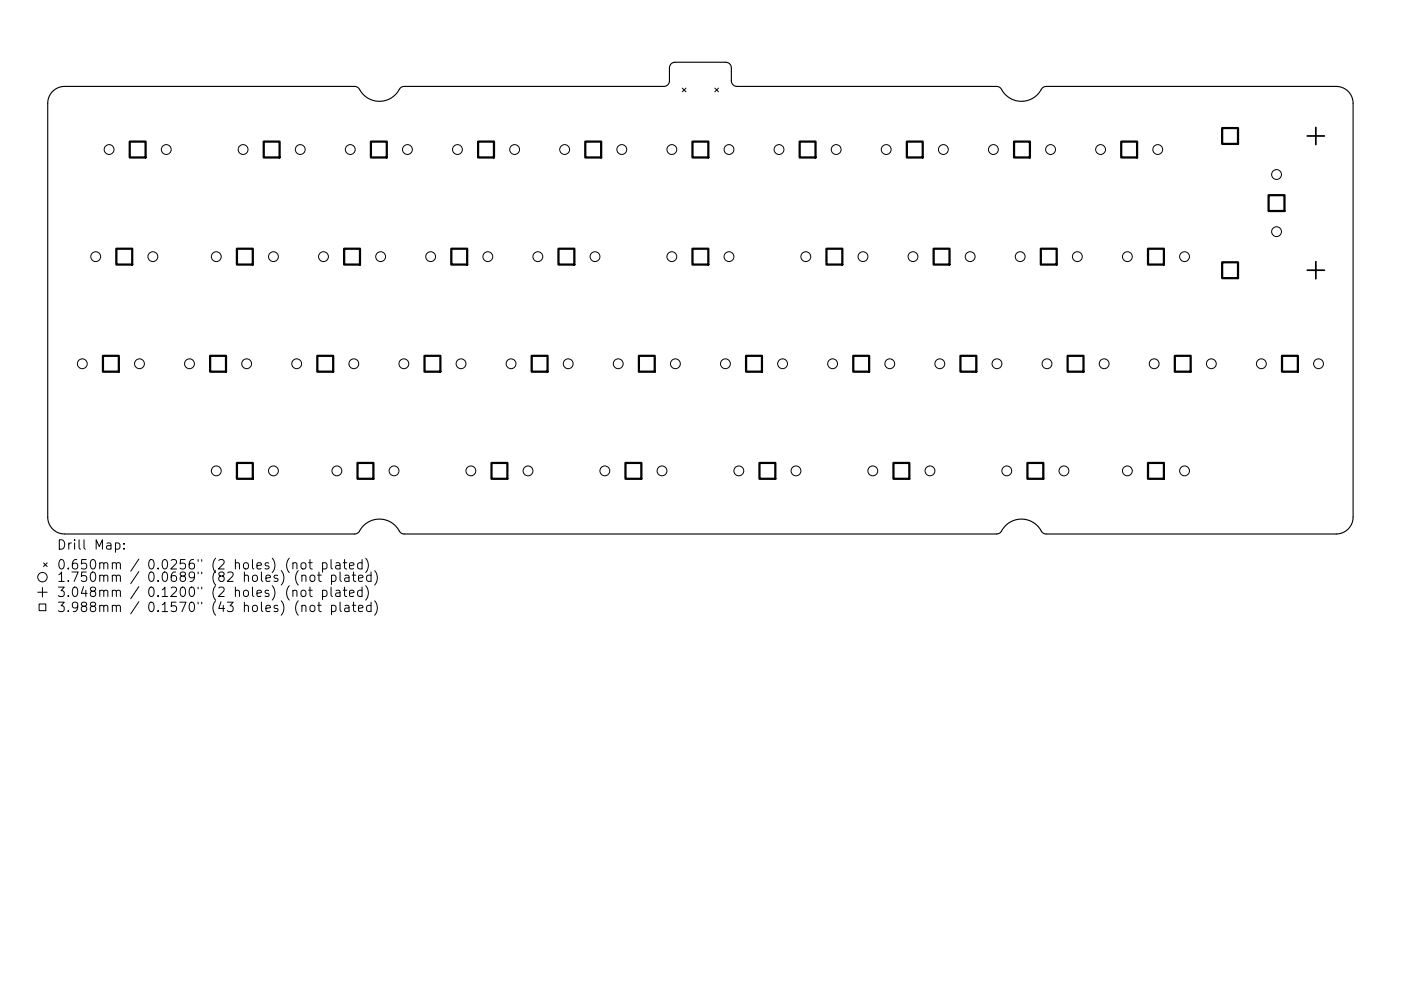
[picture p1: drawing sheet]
<svg xmlns="http://www.w3.org/2000/svg" width="297mm" height="210mm" viewBox="0 0 297 210" stroke-linecap="round" stroke-linejoin="round" font-family="sans-serif">
<defs><g id="words">
<g font-size="2.8">
<text x="12" y="116.6">Drill Map:</text>
<text x="12" y="120.8">0.650mm / 0.0256&quot; (2 holes) (not plated)</text>
<text x="12" y="123.5">1.750mm / 0.0689&quot; (82 holes) (not plated)</text>
<text x="12" y="126.7">3.048mm / 0.1200&quot; (2 holes) (not plated)</text>
<text x="12" y="129.9">3.988mm / 0.1570&quot; (43 holes) (not plated)</text>
</g>
</g></defs>
<path d="M11.2 19.4a3.6 3.6 0 0 1 2.5-1.1h61.5l.7 .3a5.1 5.1 0 0 0 6 2.7 6.7 6.7 0 0 0 3.1-2.7l.7-.3h55a1.19 1.19 0 0 0 1.2-1.2v-2.7a1.19 1.19 0 0 1 1.2-1.2h10.8a1.19 1.19 0 0 1 1.2 1.2v2.7a1.19 1.19 0 0 0 1.2 1.2h55l.7 .3a5.1 5.1 0 0 0 6 2.7 6.7 6.7 0 0 0 3.1-2.7l.7-.3h61.5a3.6 3.6 0 0 1 3.6 3.6v87.8a3.6 3.6 0 0 1-3.6 3.6h-61.5l-.7-.2a5.2 5.2 0 0 0-5.6-2.8 6.4 6.4 0 0 0-3.5 2.8l-.7 .2h-125.6l-.7-.2a5.2 5.2 0 0 0-5.6-2.8 6.4 6.4 0 0 0-3.5 2.8l-.7 .2h-61.5a3.6 3.6 0 0 1-3.6-3.6v-87.8a3.6 3.6 0 0 1 1.1-2.5z" fill="none" stroke="#000" stroke-width=".24"/>
<g fill="none" stroke="#000" stroke-width=".21">
<path d="M144.7 18.7l.7 .8M145.4 18.7l-.7 .8M151.6 18.7l.7 .8M152.3 18.7l-.7 .8M9.2 119.4l.8 .8M10 119.4l-.8 .8M24.5 115.3l.6-.1 .3 .4v.5l-.2 .3h-.7M26.3 116.3v.2M26.3 115.3v.2M62.1 119.6a.5 .5 0 0 1 .9 .1v1M63.9 119.6a.54 .54 0 0 1 .5-.2 .54 .54 0 0 1 .5 .4v.5a.54 .54 0 0 1-.6 .4 .54 .54 0 0 1-.5-.4zM65.4 119.4h.8"/>
<path d="M65.7 118.7v1.7l.1 .2 .4 .1M68.4 119.5l.6-.1 .3 .4v.5l-.2 .3h-.7M68.4 119.4v2M70.2 118.7v1.7l.3 .3M71.2 119.5h.8l.1 1.2M72.1 119.9l-.7 .1a.39 .39 0 0 0-.3 .3 .39 .39 0 0 0 .3 .4l.7-.1M72.8 119.4h.7M73.1 118.7v1.7v.2l.4 .1M76.8 119.5l-.6-.1-.4 .4v.5l.2 .3h.8M76.8 118.7v2M77.5 118.4a2.29 2.29 0 0 1 0 3.1M8 125.7h2"/>
<path d="M8.3 128.1h1.4v1.5h-1.4zM9 124.7v2M62.1 125.4a.5 .5 0 0 1 .9 .1v1.1M63.9 125.4a.54 .54 0 0 1 .5-.2 .54 .54 0 0 1 .5 .4v.6a.54 .54 0 0 1-.6 .4 .54 .54 0 0 1-.5-.4zM64 122.2a.5 .5 0 0 1 .9 .1v1.1M64 128.6a.5 .5 0 0 1 .9 .1v1.1M65.4 125.2h.8M65.7 124.6v1.7l.1 .2 .4 .1M65.8 122.2a.54 .54 0 0 1 .5-.2 .54 .54 0 0 1 .5 .4l-.1 .8a.54 .54 0 0 1-.6 .2 .54 .54 0 0 1-.4-.4zM65.8 128.6a.54 .54 0 0 1 .5-.2 .54 .54 0 0 1 .5 .4v.6a.54 .54 0 0 1-.6 .4 .54 .54 0 0 1-.5-.4zM67.3 122h.8M67.3 128.4h.8"/>
<path d="M67.6 121.4v1.7l.1 .2 .4 .1M67.6 127.8v1.7l.1 .2 .4 .1M68.4 125.3l.6-.1 .3 .4v.6l-.2 .3h-.7M68.4 125.2v2M70.2 124.6v1.7l.3 .3M70.3 122.1l.6-.1 .3 .4v.6l-.1 .3h-.8M70.3 128.5l.6-.1 .3 .4v.6l-.1 .3h-.8M70.3 122v2M70.3 128.4v2M71.2 125.3h.8l.1 1.3M72.1 121.4v1.7l.3 .3M72.1 125.7l-.7 .1a.39 .39 0 0 0-.3 .4 .39 .39 0 0 0 .3 .4l.7-.1"/>
<path d="M72.1 127.8v1.7l.3 .3M72.8 125.2h.7M73.1 124.6v1.7v.2l.4 .1M73.1 122.1h.8l.1 1.3M73.1 128.5h.8l.1 1.3M74 122.5l-.7 .1a.39 .39 0 0 0-.3 .4 .39 .39 0 0 0 .3 .4l.7-.1M74 128.9l-.7 .1a.39 .39 0 0 0-.3 .4 .39 .39 0 0 0 .3 .4l.7-.1M74.1 120.1l1-.2-.1-.4-.6-.1-.3 .3 .1 .9h.8M74.1 125.9l1-.2-.1-.4-.6-.1-.3 .3 .1 1h.8M74.7 122h.7M74.7 128.4h.7M75 121.4v1.7l.1 .2 .3 .1"/>
<path d="M75 127.8v1.7l.1 .2 .3 .1M76 122.7l1-.2-.1-.4-.6-.1-.3 .3 .1 1h.8M76 129.1l1-.2-.1-.4-.6-.1-.3 .3 .1 1h.8M76.8 125.3l-.6-.1-.4 .4v.6l.2 .3h.8M76.8 124.6v2M77.5 124.3a2.29 2.29 0 0 1 0 3M78.7 122.1l-.6-.1-.4 .4v.6l.2 .3h.8M78.7 128.5l-.6-.1-.4 .4v.6l.2 .3h.8M78.7 121.4v2M78.7 127.8v2M79.4 121.1a2.29 2.29 0 0 1 0 3M79.4 127.5a2.29 2.29 0 0 1 0 3"/>
<circle cx="23.1" cy="31.7" r="1.04"/>
<circle cx="35.3" cy="31.7" r="1.04"/>
<circle cx="51.5" cy="31.7" r="1.04"/>
<circle cx="63.7" cy="31.7" r="1.04"/>
<circle cx="74.3" cy="31.7" r="1.04"/>
<circle cx="86.4" cy="31.7" r="1.04"/>
<circle cx="97" cy="31.7" r="1.04"/>
<circle cx="109.1" cy="31.7" r="1.04"/>
<circle cx="119.7" cy="31.7" r="1.04"/>
<circle cx="131.8" cy="31.7" r="1.04"/>
<circle cx="142.4" cy="31.7" r="1.04"/>
<circle cx="154.6" cy="31.7" r="1.04"/>
<circle cx="165.2" cy="31.7" r="1.04"/>
<circle cx="177.3" cy="31.7" r="1.04"/>
<circle cx="187.9" cy="31.7" r="1.04"/>
<circle cx="200" cy="31.7" r="1.04"/>
<circle cx="210.6" cy="31.7" r="1.04"/>
<circle cx="222.7" cy="31.7" r="1.04"/>
<circle cx="233.3" cy="31.7" r="1.04"/>
<circle cx="245.5" cy="31.7" r="1.04"/>
<circle cx="270.7" cy="37" r="1.04"/>
<circle cx="20.3" cy="54.5" r="1.04"/>
<circle cx="32.4" cy="54.5" r="1.04"/>
<circle cx="45.9" cy="54.5" r="1.04"/>
<circle cx="58" cy="54.5" r="1.04"/>
<circle cx="68.6" cy="54.5" r="1.04"/>
<circle cx="80.7" cy="54.5" r="1.04"/>
<circle cx="91.3" cy="54.5" r="1.04"/>
<circle cx="103.4" cy="54.5" r="1.04"/>
<circle cx="114" cy="54.5" r="1.04"/>
<circle cx="126.2" cy="54.5" r="1.04"/>
<circle cx="142.4" cy="54.5" r="1.04"/>
<circle cx="154.6" cy="54.5" r="1.04"/>
<circle cx="170.8" cy="54.5" r="1.04"/>
<circle cx="183" cy="54.5" r="1.04"/>
<circle cx="193.6" cy="54.5" r="1.04"/>
<circle cx="205.7" cy="54.5" r="1.04"/>
<circle cx="216.3" cy="54.5" r="1.04"/>
<circle cx="228.4" cy="54.5" r="1.04"/>
<circle cx="239" cy="54.5" r="1.04"/>
<circle cx="251.1" cy="54.5" r="1.04"/>
<circle cx="270.7" cy="49.1" r="1.04"/>
<circle cx="17.4" cy="77.2" r="1.04"/>
<circle cx="29.6" cy="77.2" r="1.04"/>
<circle cx="40.2" cy="77.2" r="1.04"/>
<circle cx="52.3" cy="77.2" r="1.04"/>
<circle cx="62.9" cy="77.2" r="1.04"/>
<circle cx="75" cy="77.2" r="1.04"/>
<circle cx="85.6" cy="77.2" r="1.04"/>
<circle cx="97.7" cy="77.2" r="1.04"/>
<circle cx="108.4" cy="77.2" r="1.04"/>
<circle cx="120.5" cy="77.2" r="1.04"/>
<circle cx="131.1" cy="77.2" r="1.04"/>
<circle cx="143.2" cy="77.2" r="1.04"/>
<circle cx="153.8" cy="77.2" r="1.04"/>
<circle cx="165.9" cy="77.2" r="1.04"/>
<circle cx="176.5" cy="77.2" r="1.04"/>
<circle cx="188.6" cy="77.2" r="1.04"/>
<circle cx="199.3" cy="77.2" r="1.04"/>
<circle cx="211.4" cy="77.2" r="1.04"/>
<circle cx="222" cy="77.2" r="1.04"/>
<circle cx="234.1" cy="77.2" r="1.04"/>
<circle cx="244.7" cy="77.2" r="1.04"/>
<circle cx="256.8" cy="77.2" r="1.04"/>
<circle cx="267.4" cy="77.2" r="1.04"/>
<circle cx="279.6" cy="77.2" r="1.04"/>
<circle cx="45.9" cy="99.9" r="1.04"/>
<circle cx="58" cy="99.9" r="1.04"/>
<circle cx="71.4" cy="99.9" r="1.04"/>
<circle cx="83.5" cy="99.9" r="1.04"/>
<circle cx="99.8" cy="99.9" r="1.04"/>
<circle cx="112" cy="99.9" r="1.04"/>
<circle cx="128.2" cy="99.9" r="1.04"/>
<circle cx="140.4" cy="99.9" r="1.04"/>
<circle cx="156.6" cy="99.9" r="1.04"/>
<circle cx="168.8" cy="99.9" r="1.04"/>
<circle cx="185.1" cy="99.9" r="1.04"/>
<circle cx="197.2" cy="99.9" r="1.04"/>
<circle cx="213.5" cy="99.9" r="1.04"/>
<circle cx="225.6" cy="99.9" r="1.04"/>
<circle cx="239" cy="99.9" r="1.04"/>
<circle cx="251.1" cy="99.9" r="1.04"/>
<circle cx="9" cy="122.5" r="1"/>
</g>
<path d="M277.2 28.8h3.6M279 27v3.7M277.2 57.3h3.6M279 55.5v3.6" fill="none" stroke="#000" stroke-width=".36"/>
<g fill="none" stroke="#000" stroke-width=".48">
<path d="M27.5 30h3.4v3.4h-3.4zM55.9 30h3.4v3.4h-3.4zM78.6 30h3.4v3.4h-3.4zM101.4 30h3.3v3.4h-3.3zM124.1 30h3.4v3.4h-3.4zM146.8 30h3.4v3.4h-3.4zM169.5 30h3.4v3.4h-3.4zM192.3 30h3.3v3.4h-3.3zM215 30h3.4v3.4h-3.4zM237.7 30h3.4v3.4h-3.4zM259.1 27.2h3.4v3.3h-3.4zM24.7 52.8h3.3v3.3h-3.3z"/>
<path d="M50.2 52.8h3.4v3.3h-3.4zM73 52.8h3.3v3.3h-3.3zM95.7 52.8h3.4v3.3h-3.4zM118.4 52.8h3.4v3.3h-3.4zM146.8 52.8h3.4v3.3h-3.4zM175.2 52.8h3.4v3.3h-3.4zM198 52.8h3.3v3.3h-3.3zM220.7 52.8h3.3v3.3h-3.3zM243.4 52.8h3.4v3.3h-3.4zM259.1 55.6h3.4v3.4h-3.4zM269 41.4h3.3v3.4h-3.3zM21.8 75.5h3.4v3.4h-3.4z"/>
<path d="M44.6 75.5h3.3v3.4h-3.3zM67.3 75.5h3.3v3.4h-3.3zM90 75.5h3.4v3.4h-3.4zM112.7 75.5h3.4v3.4h-3.4zM135.5 75.5h3.3v3.4h-3.3zM158.2 75.5h3.3v3.4h-3.3zM180.9 75.5h3.4v3.4h-3.4zM203.6 75.5h3.4v3.4h-3.4zM226.4 75.5h3.3v3.4h-3.3zM249.1 75.5h3.3v3.4h-3.3zM271.8 75.5h3.4v3.4h-3.4zM50.2 98.2h3.4v3.4h-3.4z"/>
<path d="M75.8 98.2h3.4v3.4h-3.4zM104.2 98.2h3.4v3.4h-3.4zM132.6 98.2h3.4v3.4h-3.4zM161 98.2h3.4v3.4h-3.4zM189.4 98.2h3.4v3.4h-3.4zM217.8 98.2h3.4v3.4h-3.4zM243.4 98.2h3.4v3.4h-3.4z"/>
</g>
<use href="#words"/>
</svg>
